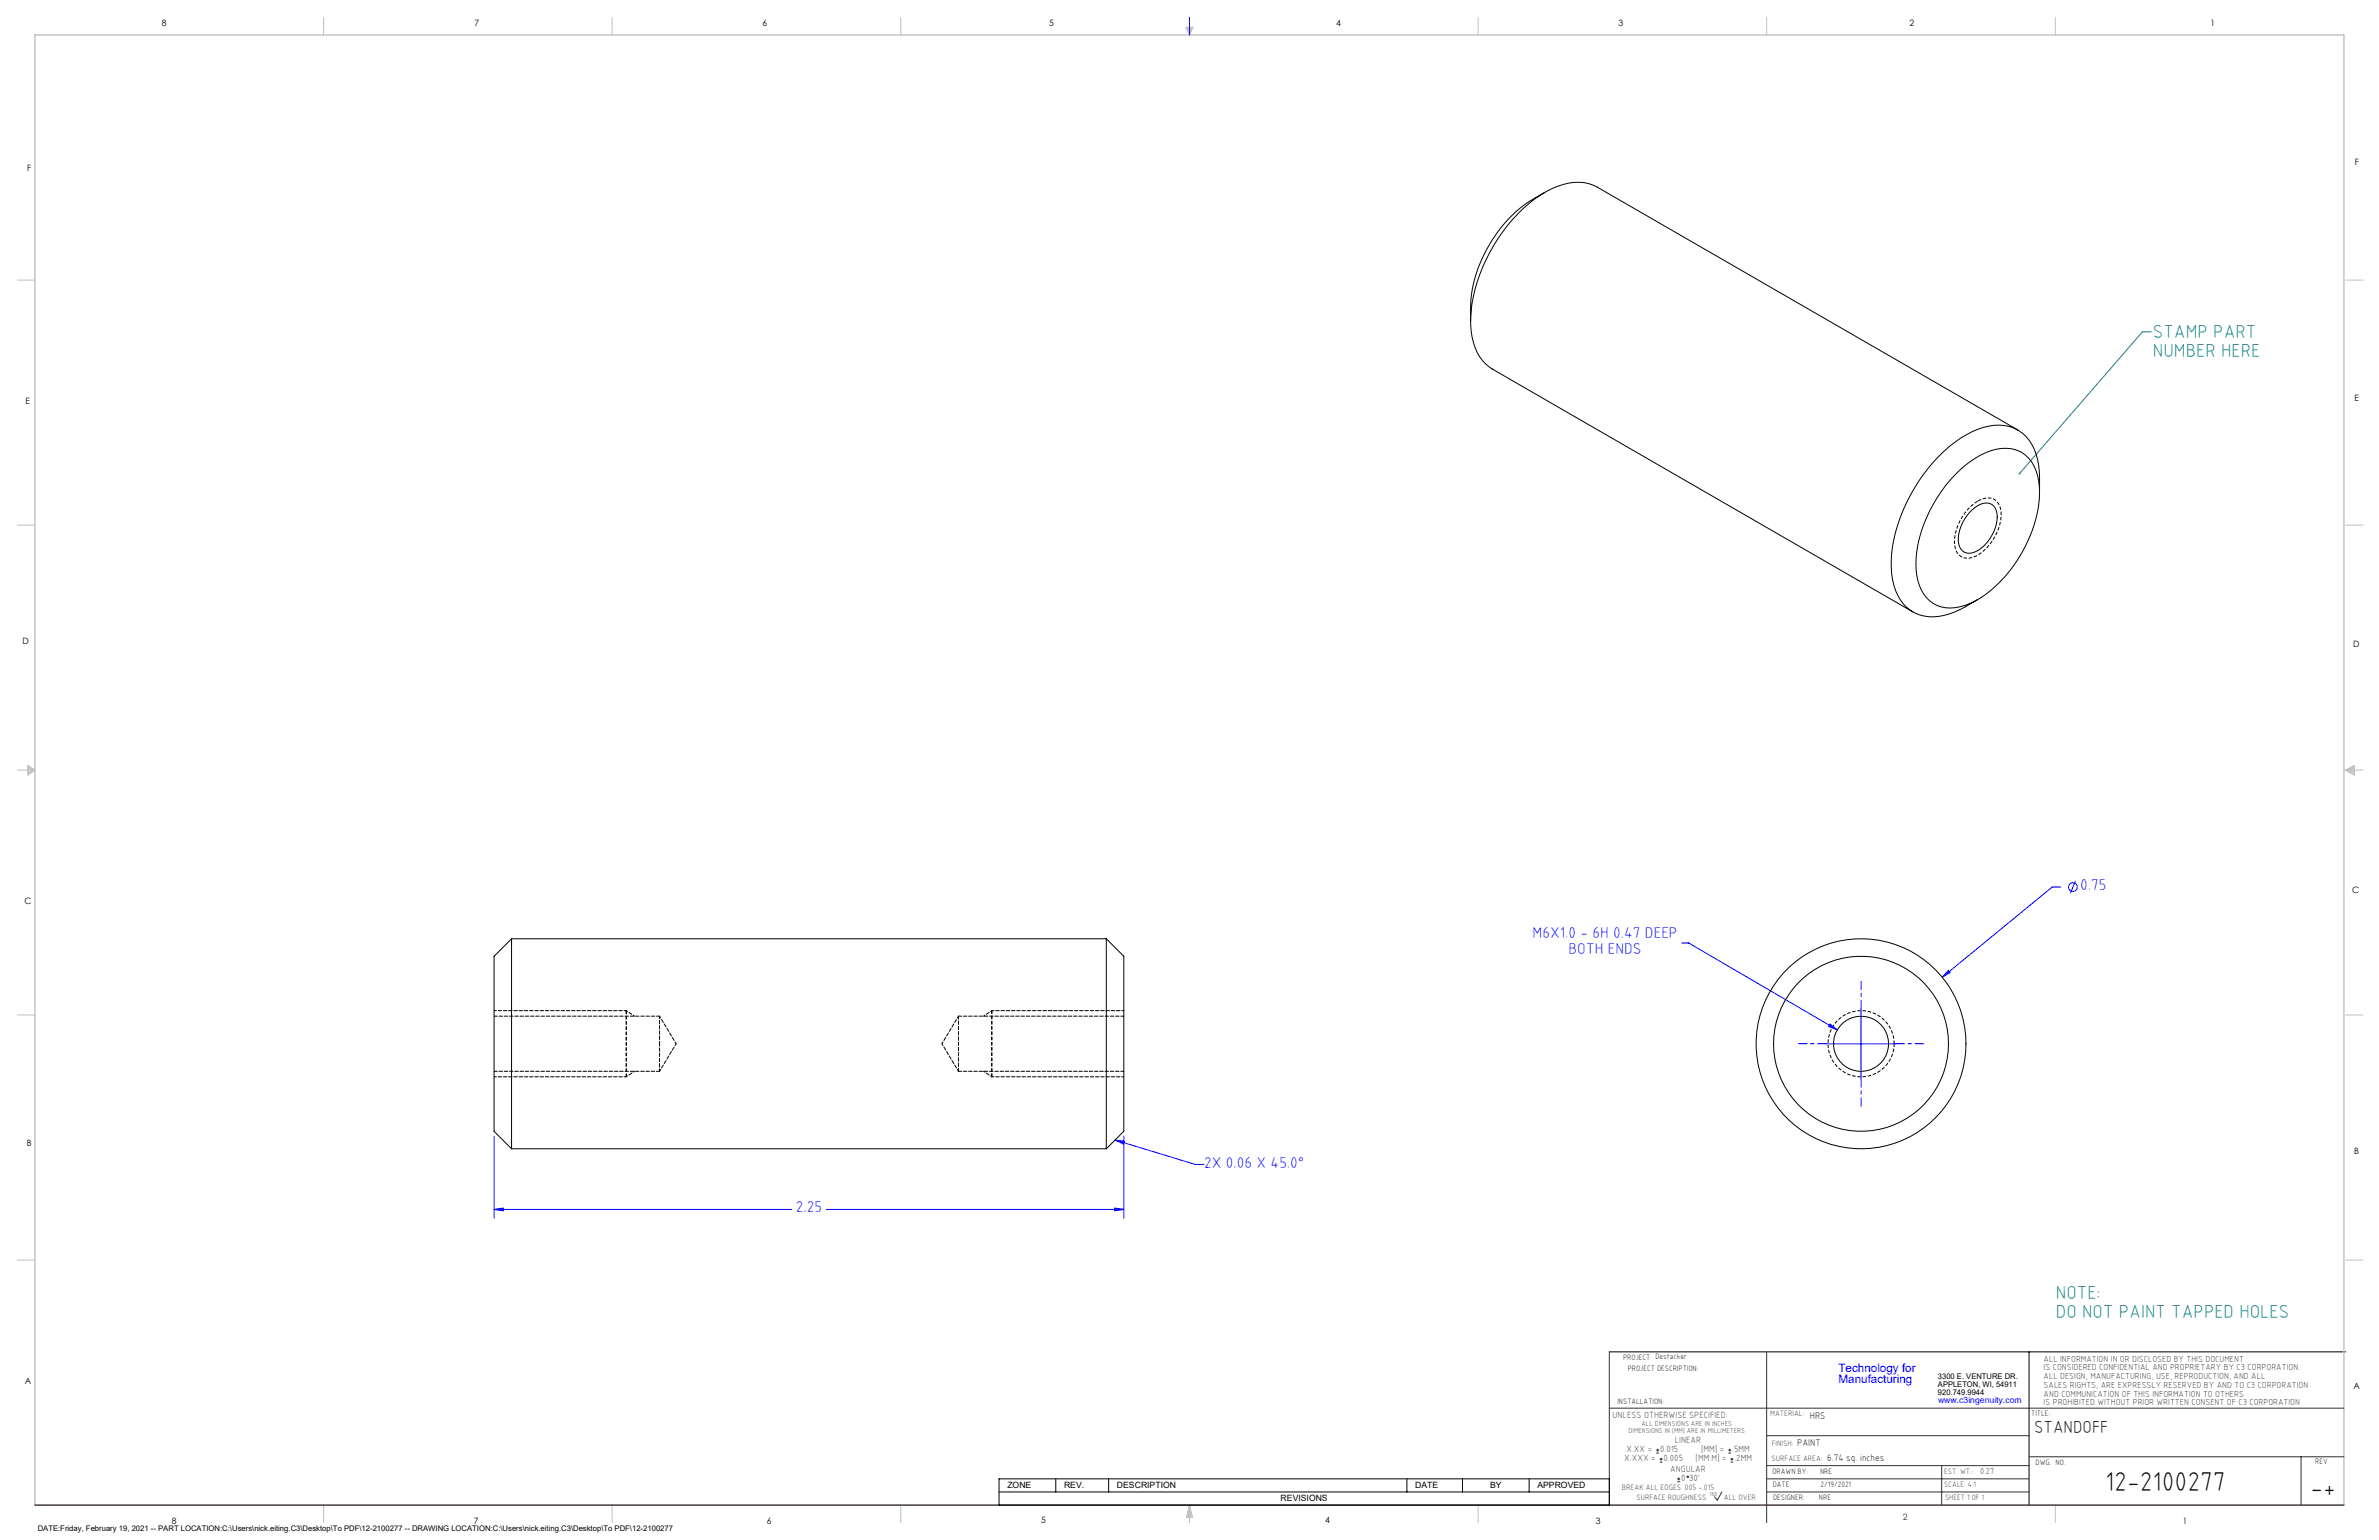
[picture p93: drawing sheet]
<svg xmlns="http://www.w3.org/2000/svg" width="864mm" height="559mm" viewBox="0 0 864 559" stroke-linecap="round" stroke-linejoin="round" font-family="sans-serif">
<defs><g id="words">
<g font-size="9.9">
<text x="764.2" y="541.1">12-2100277</text>
<text x="838.7" y="543.2">-+</text>
</g>
<g font-size="6.8" fill="#008080">
<text x="781.6" y="122.7">STAMP PART</text>
<text x="781.6" y="129.5">NUMBER HERE</text>
<text x="746.3" y="471.5">NOTE:</text>
<text x="746.3" y="478.3">DO NOT PAINT TAPPED HOLES</text>
</g>
<text font-size="6.3" x="738.4" y="519.9">STANDOFF</text>
<g font-size="5.7" fill="#00f">
<text x="755.1" y="323">0.75</text>
<text x="556.3" y="340.4">M6X1.0 - 6H 0.47 DEEP</text>
<text x="569.4" y="346.1">BOTH ENDS</text>
<text x="437.1" y="423.6">2X 0.06 X 45.0°</text>
<text x="288.9" y="440">2.25</text>
</g>
<g font-size="4.2" fill="#00f">
<text x="667.4" y="497.7">Technology for</text>
<text x="667.4" y="502">Manufacturing</text>
</g>
<g font-size="3.5">
<text x="657" y="514.9">HRS</text>
<text x="652.4" y="524.7">PAINT</text>
<text x="663.3" y="530.1">6.74 sq. inches</text>
</g>
<g font-size="3.3" fill="#382c30">
<text x="585.4" y="514.4">UNLESS OTHERWISE SPECIFIED:</text>
<text x="590.4" y="526.8">X.XX =</text>
<text x="602.6" y="526.8">0.015</text>
<text x="608" y="523.6">LINEAR</text>
<text x="617.5" y="526.8">[MM] =</text>
<text x="628.8" y="526.8">.5MM</text>
<text x="589.6" y="530.1">X.XXX =</text>
<text x="603.9" y="530.1">0.005</text>
<text x="606.3" y="534">ANGULAR</text>
<text x="615.5" y="530.1">[MM.M] =</text>
<text x="629.6" y="530.1">.2MM</text>
<text x="610.3" y="537.3">0</text>
<text x="613.2" y="537.3">30'</text>
</g>
<g font-size="3.2">
<text x="58.8" y="9.6">8</text>
<text x="172.3" y="9.5">7</text>
<text x="276.8" y="9.5">6</text>
<text x="380.9" y="9.6">5</text>
<text x="485" y="9.5">4</text>
<text x="587.5" y="9.5">3</text>
<text x="693.1" y="9.5">2</text>
<text x="802.4" y="9.5">1</text>
<text x="854.9" y="59.8">F</text>
<text x="9.9" y="62">F</text>
<text x="9.3" y="146.5">E</text>
<text x="854.7" y="145.5">E</text>
<text x="8.2" y="233.6">D</text>
<text x="854.3" y="234.9">D</text>
<text x="8.9" y="328.1">C</text>
<text x="853.9" y="324.1">C</text>
<text x="9.7" y="415.8">B</text>
<text x="854.6" y="418.6">B</text>
<text x="9" y="502">A</text>
<text x="854.3" y="503.9">A</text>
<text x="62.3" y="552.9">8</text>
<text x="172" y="552.9">7</text>
<text x="278.3" y="552.9">6</text>
<text x="377.9" y="552.8">5</text>
<text x="481" y="552.8">4</text>
<text x="579.3" y="552.8">3</text>
<text x="792.4" y="552.8">1</text>
</g>
<g font-size="3.2" fill="#382c30">
<text x="741.9" y="494.1">ALL INFORMATION IN OR DISCLOSED BY THIS DOCUMENT</text>
<text x="741.9" y="497.3">IS CONSIDERED CONFIDENTIAL AND PROPRIETARY BY C3 CORPORATION.</text>
<text x="741.9" y="500.4">ALL DESIGN, MANUFACTURING, USE, REPRODUCTION, AND ALL</text>
<text x="741.9" y="503.6">SALES RIGHTS, ARE EXPRESSLY RESERVED BY AND TO C3 CORPORATION</text>
<text x="741.9" y="506.8">AND COMMUNICATION OF THIS INFORMATION TO OTHERS</text>
<text x="741.9" y="510">IS PROHIBITED WITHOUT PRIOR WRITTEN CONSENT OF C3 CORPORATION</text>
<text x="718.8" y="534.7">0.27</text>
<text x="690.7" y="551.6">2</text>
</g>
<text font-size="3.1" fill="#00f" x="703.5" y="509.2">www.c3ingenuity.com</text>
<g font-size="3.1">
<text x="365.7" y="540">ZONE</text>
<text x="386.3" y="540">REV.</text>
<text x="405.5" y="540">DESCRIPTION</text>
<text x="464.9" y="544.8">REVISIONS</text>
<text x="513.7" y="540">DATE</text>
<text x="540.9" y="540">BY</text>
<text x="558.1" y="540">APPROVED</text>
</g>
<g font-size="2.8">
<text x="589.2" y="493.3">PROJECT: Destacker</text>
<text x="590.9" y="497.3">PROJECT DESCRIPTION:</text>
<text x="703.5" y="500.5">3300 E. VENTURE DR.</text>
<text x="703.5" y="503.3">APPLETON, WI, 54911</text>
<text x="587.1" y="509.6">INSTALLATION:</text>
<text x="703.5" y="506.2">920.749.9944</text>
<text x="737.3" y="513.8">TITLE:</text>
<text x="738.9" y="531.5">DWG. NO.</text>
<text x="840.5" y="531.3">REV</text>
<text x="643.4" y="534.9">DRAWN BY:</text>
<text x="643.5" y="539.7">DATE:</text>
<text x="660.7" y="534.7">NRE</text>
<text x="660.9" y="539.6">2/19/2021</text>
<text x="643.6" y="544.4">DESIGNER:</text>
<text x="660.3" y="544.3">NRE</text>
<text x="13.7" y="555.5">DATE:Friday, February 19, 2021 -- PART LOCATION:C:\Users\nick.eiting.C3\Desktop\To PDF\12-2100277 -- DRAWING LOCATION:C:\Users\nick.eiting.C3\Desktop\To PDF\12-2100277</text>
</g>
<g font-size="2.8" fill="#382c30">
<text x="642.6" y="513.8">MATERIAL:</text>
<text x="643.2" y="524.8">FINISH:</text>
<text x="643.1" y="530.1">SURFACE AREA:</text>
<text x="705.7" y="534.7">EST. WT.:</text>
<text x="705.7" y="539.7">SCALE: 4:1</text>
<text x="588.8" y="540.5">BREAK ALL EDGES .005 -.015</text>
<text x="594" y="544.2">SURFACE ROUGHNESS</text>
<text x="625.8" y="544.2">ALL OVER</text>
<text x="706.1" y="544.4">SHEET 1 OF 1</text>
</g>
<g font-size="2.5" fill="#382c30">
<text x="591.2" y="520.1">DIMENSIONS IN [MM] ARE IN MILLIMETERS</text>
<text x="595.9" y="517.3">ALL DIMENSIONS ARE IN INCHES</text>
</g>
<text font-size="2.2" fill="#382c30" x="620.6" y="542.9">160</text>
</g></defs>
<path d="M584.2 490.5h267.3M736.6 490.5v55.6M362.7 536.6h221.5v9.5h-221.5zM383.3 536.6v4.8M402.4 536.6v4.8M510.7 536.6v4.8M530.9 536.6v4.8M555.1 536.6v4.8M362.7 541.4h221.5" fill="none" stroke="#000" stroke-width=".36"/>
<g fill="none" stroke="#c0c0c0" stroke-width=".36">
<path d="M117.5 6.4v6.3M222.2 6.4v6.3M327 6.4v6.3M430.4 9.9h2.7l-1.3 2.8zM430.9 9.9l.9 2.8M431.2 9.9l.6 2.8M432.1 9.9l-.3 2.8M432.6 9.9l-.8 2.8M536.6 6.4v6.3M641.3 6.4v6.3M746.1 6.4v6.3M6.3 101.6h6.4"/>
<path d="M851.5 101.6h6.3M6.3 190.5h6.4M851.5 190.5h6.3M6.3 279.4h6.4M10.1 277.7l2.6 1.7-2.6 1.9zM10.1 278.2l2.6 1.2M10.1 278.8l2.6 .6M12.7 279.4l-2.6 1.2M12.7 279.4l-2.6 .5M851.5 279.4h6.3M851.5 279.4l3.1 .5M851.5 279.4l3.1 1.2"/>
<path d="M851.5 279.4l3.1-1.7v3.6zM854.6 278.8l-3.1 .6M854.6 278.2l-3.1 1.2M6.3 368.3h6.4M851.5 368.3h6.3M6.3 457.2h6.4M851.5 457.2h6.3M117.5 546.1v6.4M222.2 546.1v6.4M327 546.1v6.4M431.8 546.1v6.4M431.8 546.1l1.1 4.5h-2.2z"/>
<path d="M431.8 546.1l.6 4.5M431.8 546.1l-.9 4.5M431.8 546.1l-.4 4.5M431.8 546.1l.3 4.5M536.6 546.1v6.4M746.1 546.1v6.4"/>
</g>
<path d="M12.7 546.1v-533.4h838.2v533.4" fill="none" stroke="#c0c0c0" stroke-width=".5"/>
<g fill="none" stroke="#00f" stroke-width=".36">
<path d="M431.8 6.4v6.3M753.4 319.6l-1.8 4.6M748.1 321.9h-3.1l-39.9 32.7M610.6 342.2h2.4l54 31.5M707.3 352.1l.6 .8-2.8 1.7zM662.9 378.7h25.4M664.4 371.6l2.6 2.1-3.2-1.2zM675.6 366v25.4M179.4 412.3v29.7M404.8 413.7l3.3 .4-.3 1zM404.8 413.7l29.1 8.8h3.2M408 412.3v29.7"/>
<path d="M179.4 438.9l3.3-.6v1zM179.4 438.9h107.9M300 438.9h108M404.7 438.3l3.3 .6-3.3 .4z"/>
<circle cx="752.5" cy="321.9" r="1.59"/>
</g>
<path d="M584.2 490.5v55.6M641.3 490.7v61.8M584.2 511h266.7M641.3 520.9h95.3M641.3 531.8h95.3M641.3 536.6h95.3M704.8 531.8v14.3M736.6 528.6h114.3M835.3 528.6v17.5M625.1 541.4l-1.7 2.9-1-1.2M641.3 541.4h95.3" fill="none" stroke="#382c30" stroke-width=".36"/>
<path d="M12.7 546.1h838.2" fill="none" stroke="#382c30" stroke-width=".5"/>
<path d="M227.3 366.9v23.8M687.6 378.7a12 12 0 0 0-17.7-10.5 12 12 0 0 0-.9 20.6 12 12 0 0 0 18.6-9.1v-1M360 390.7v-24" fill="none" stroke="#000" stroke-width=".36" stroke-dasharray="1.3 .6" stroke-dashoffset=".1" stroke-linecap="butt"/>
<path d="M718 181.8a5.4 5.4 0 0 1 7.2 .5 11.4 11.4 0 0 1-.3 11 15.6 15.6 0 0 1-10 9.2 4.9 4.9 0 0 1-5.4-5.6 18.6 18.6 0 0 1 8.5-15.1" fill="none" stroke="#000" stroke-width=".36" stroke-dasharray="1.3 .6" stroke-dashoffset="-.1" stroke-linecap="butt"/>
<path d="M230.3 368.7l-3-2M360 366.7l-3 2M227.3 390.7l3-2M357 388.7l3 2" fill="none" stroke="#000" stroke-width=".36" stroke-dasharray="1.3 .6" stroke-dashoffset=".7"/>
<path d="M227.3 366.7h-47.9M408 366.7h-48M179.4 390.7h47.9M360 390.7h48" fill="none" stroke="#000" stroke-width=".36" stroke-dasharray="1.3 .6" stroke-dashoffset=".5"/>
<path d="M227.3 366.7v.2M360 390.7h.1" fill="none" stroke="#000" stroke-width=".36" stroke-dasharray="1.3 .6"/>
<path d="M780.9 120.4h-3.2l-44.6 51.4" fill="none" stroke="#008080" stroke-width=".36"/>
<path d="M662.9 378.7h-10M675.6 366v-10M688.3 378.7h10M675.6 391.4v10" fill="none" stroke="#00f" stroke-width=".36" stroke-dasharray="15.2 1.3 1.3 1.3" stroke-dashoffset="12.1"/>
<path d="M732.9 171.6a.34 .34 0 0 1 .5 0 .34 .34 0 0 1 0 .5 .34 .34 0 0 1-.5 0l.2-.3-.3 .2z" fill="#008080"/>
<g fill="#00f">
<path d="M404.7 438.3l3.3 .6-3.3 .4zM179.4 438.9l3.3-.6v1z"/>
<path d="M404.8 413.7l3.3 .4-.3 1zM707.3 352.1l-2.2 2.5 2.8-1.7zM664.4 371.6l-.6 .9 3.2 1.2z"/>
</g>
<g fill="none" stroke="#000" stroke-width=".36">
<path d="M560.8 69.8a49.5 49.5 0 0 0-26.9 46.7M732.5 156l-152.7-88.1a16.6 16.6 0 0 0-14.3-.3 49.6 49.6 0 0 0-23.2 21.4 52.8 52.8 0 0 0-8.3 31 17.6 17.6 0 0 0 7.7 13.9l152.7 88.1M709.6 172.4a30.4 30.4 0 0 1 16.7-9.7 11.8 11.8 0 0 1 13.4 9.9 39.9 39.9 0 0 1-5.5 27.6 44.4 44.4 0 0 1-19.1 18.8 13.8 13.8 0 0 1-14.6-1 17.2 17.2 0 0 1-5-13.4 50 50 0 0 1 14.1-32.2zM740.4 178.7a39.9 39.9 0 0 0-1.3-14 14.3 14.3 0 0 0-18.9-9.7 43.5 43.5 0 0 0-22 17.2 57.4 57.4 0 0 0-11.7 33.6 19.4 19.4 0 0 0 7 15.7 16.4 16.4 0 0 0 16.3 .5l8.1-4.4M715 185.8a8.2 8.2 0 0 1 7.2-3.1 4.6 4.6 0 0 1 2.8 4.9 14.8 14.8 0 0 1-8.9 13 4 4 0 0 1-5.2-4.3 15.5 15.5 0 0 1 4.1-10.5zM185.7 340.6v76.2M185.7 340.6l-6.3 6.4v63.5l6.3 6.3M185.7 340.6h215.9M401.6 340.6v76.2M401.6 340.6l6.4 6.4v63.5l-6.4 6.3M185.7 416.8h215.9"/>
<circle cx="675.6" cy="378.7" r="31.7"/>
<circle cx="675.6" cy="378.7" r="38.1"/>
<circle cx="675.6" cy="378.7" r="10"/>
</g>
<path d="M347.9 368.7v20" fill="none" stroke="#000" stroke-width=".36" stroke-dasharray="1.3 .6" stroke-dashoffset=".2"/>
<path d="M239.4 378.7v-10M239.4 388.7v-10" fill="none" stroke="#000" stroke-width=".36" stroke-dasharray="1.3 .6" stroke-dashoffset=".4"/>
<path d="M245.4 378.7l-6-10M341.9 378.7l6 10M347.9 368.7l-6 10M239.4 388.7l6-10" fill="none" stroke="#000" stroke-width=".36" stroke-dasharray="1.3 .6" stroke-dashoffset=".5"/>
<path d="M239.4 368.7h-60M408 368.7h-60.1M179.4 388.7h60M347.9 388.7h60.1" fill="none" stroke="#000" stroke-width=".36" stroke-dasharray="1.3 .6" stroke-dashoffset=".1"/>
<g fill="none" stroke="#382c30" stroke-width=".36">
<path d="M601.2 527.3h1.1M601.2 526.2h1.1M601.7 525.7v1M602.5 530.5h1M602.5 529.5h1M603 529v1M608.9 537.7h1M608.9 536.6h1M609.4 536.1v1.1M627.4 527.3h1M627.4 526.2h1M627.9 525.7v1"/>
<path d="M628.2 530.5h1M628.2 529.5h1M628.7 529v1"/>
<circle cx="612.7" cy="535.9" r=".27"/>
</g>
<use href="#words"/>
</svg>
